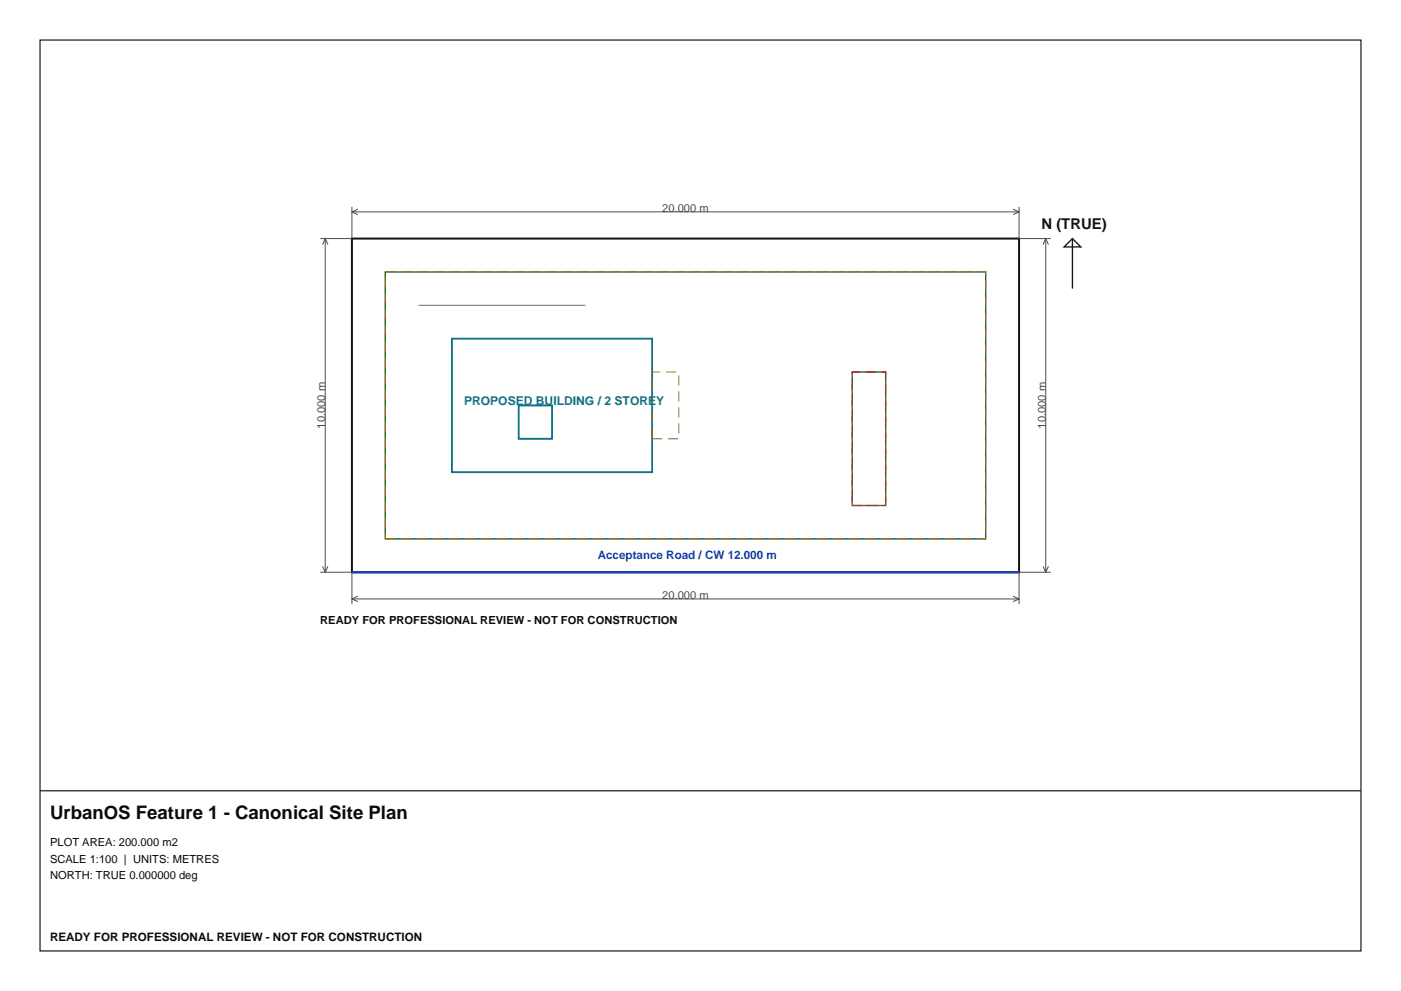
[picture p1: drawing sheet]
<svg xmlns="http://www.w3.org/2000/svg" width="420mm" height="297mm" viewBox="0 0 420 297" stroke-linecap="round" stroke-linejoin="round" font-family="sans-serif">
<defs><g id="words">
<text font-size="5.6" fill="#0a0a0a" x="15" y="245.6">UrbanOS Feature 1 - Canonical Site Plan</text>
<text font-size="4.5" fill="#141414" x="312.2" y="68.5">N (TRUE)</text>
<text font-size="3.6" fill="#0a7394" x="139.1" y="121.5">PROPOSED BUILDING / 2 STOREY</text>
<text font-size="3.5" fill="#1a40b8" x="179.2" y="167.5">Acceptance Road / CW 12.000 m</text>
<text font-size="3.5" fill="#0a0a0a" x="15" y="282">READY FOR PROFESSIONAL REVIEW - NOT FOR CONSTRUCTION</text>
<g font-size="3.3" fill="#4d4d47">
<text x="198.5" y="63.5">20.000 m</text>
<text x="97.5" y="128.5" transform="rotate(-90 97.5 128.5)">10.000 m</text>
<text x="313.5" y="128.5" transform="rotate(-90 313.5 128.5)">10.000 m</text>
<text x="198.5" y="179.5">20.000 m</text>
</g>
<g font-size="3.3" fill="#0a0a0a">
<text x="96" y="187">READY FOR PROFESSIONAL REVIEW - NOT FOR CONSTRUCTION</text>
<text x="15" y="253.6">PLOT AREA: 200.000 m2</text>
<text x="15" y="258.6">SCALE 1:100 | UNITS: METRES</text>
<text x="15" y="263.6">NORTH: TRUE 0.000000 deg</text>
</g>
</g></defs>
<path d="M12 12h396v273h-396zM12 237h396" fill="none" stroke="#141414" stroke-width=".35"/>
<path d="M105.5 71.5h200v100h-200z" fill="none" stroke="#141414" stroke-width=".6"/>
<path d="M115.5 81.5h180v80h-180zM255.5 111.5h10v40h-10z" fill="none" stroke="#006b29" stroke-width=".4"/>
<path d="M115.5 81.5h180v80h-180zM255.5 111.5h10v40h-10z" fill="none" stroke="#c7610f" stroke-width=".3" stroke-dasharray="3 1.8" stroke-linecap="butt"/>
<path d="M105.5 171.5h200" fill="none" stroke="#1a40b8" stroke-width=".7" stroke-linecap="butt"/>
<path d="M255.5 111.5h10v40h-10z" fill="none" stroke="#c22626" stroke-width=".35" stroke-dasharray="3 1.8" stroke-linecap="butt"/>
<path d="M125.5 91.5h50" fill="none" stroke="#6b6b6b" stroke-width=".3"/>
<path d="M135.5 101.5h60v40h-60zM155.5 121.5h10v10h-10z" fill="none" stroke="#0a7394" stroke-width=".55"/>
<path d="M195.5 111.5h8v20h-8z" fill="none" stroke="#947a05" stroke-width=".3" stroke-dasharray="3 1.8" stroke-linecap="butt"/>
<g fill="none" stroke="#4d4d47" stroke-width=".3">
<path d="M96.7 73.3l.8-1.8 .8 1.8M97.5 71.5v100M105.5 62v9.5h-9.5M105.5 63.5h200M107.3 62.7l-1.8 .8 1.8 .8M303.7 62.7l1.8 .8-1.8 .8M305.5 62v9.5h9.5M312.7 73.3l.8-1.8 .8 1.8M313.5 71.5v100M96 171.5h9.5v9.5M96.7 169.7l.8 1.8 .8-1.8M105.5 179.5h200"/>
<path d="M107.3 178.7l-1.8 .8 1.8 .8M303.7 178.7l1.8 .8-1.8 .8M312.7 169.7l.8 1.8 .8-1.8M315 171.5h-9.5v9.5"/>
</g>
<path d="M319 74l2.5-2.5 2.5 2.5zM321.5 71.5v15" fill="none" stroke="#141414" stroke-width=".4"/>
<use href="#words"/>
</svg>
